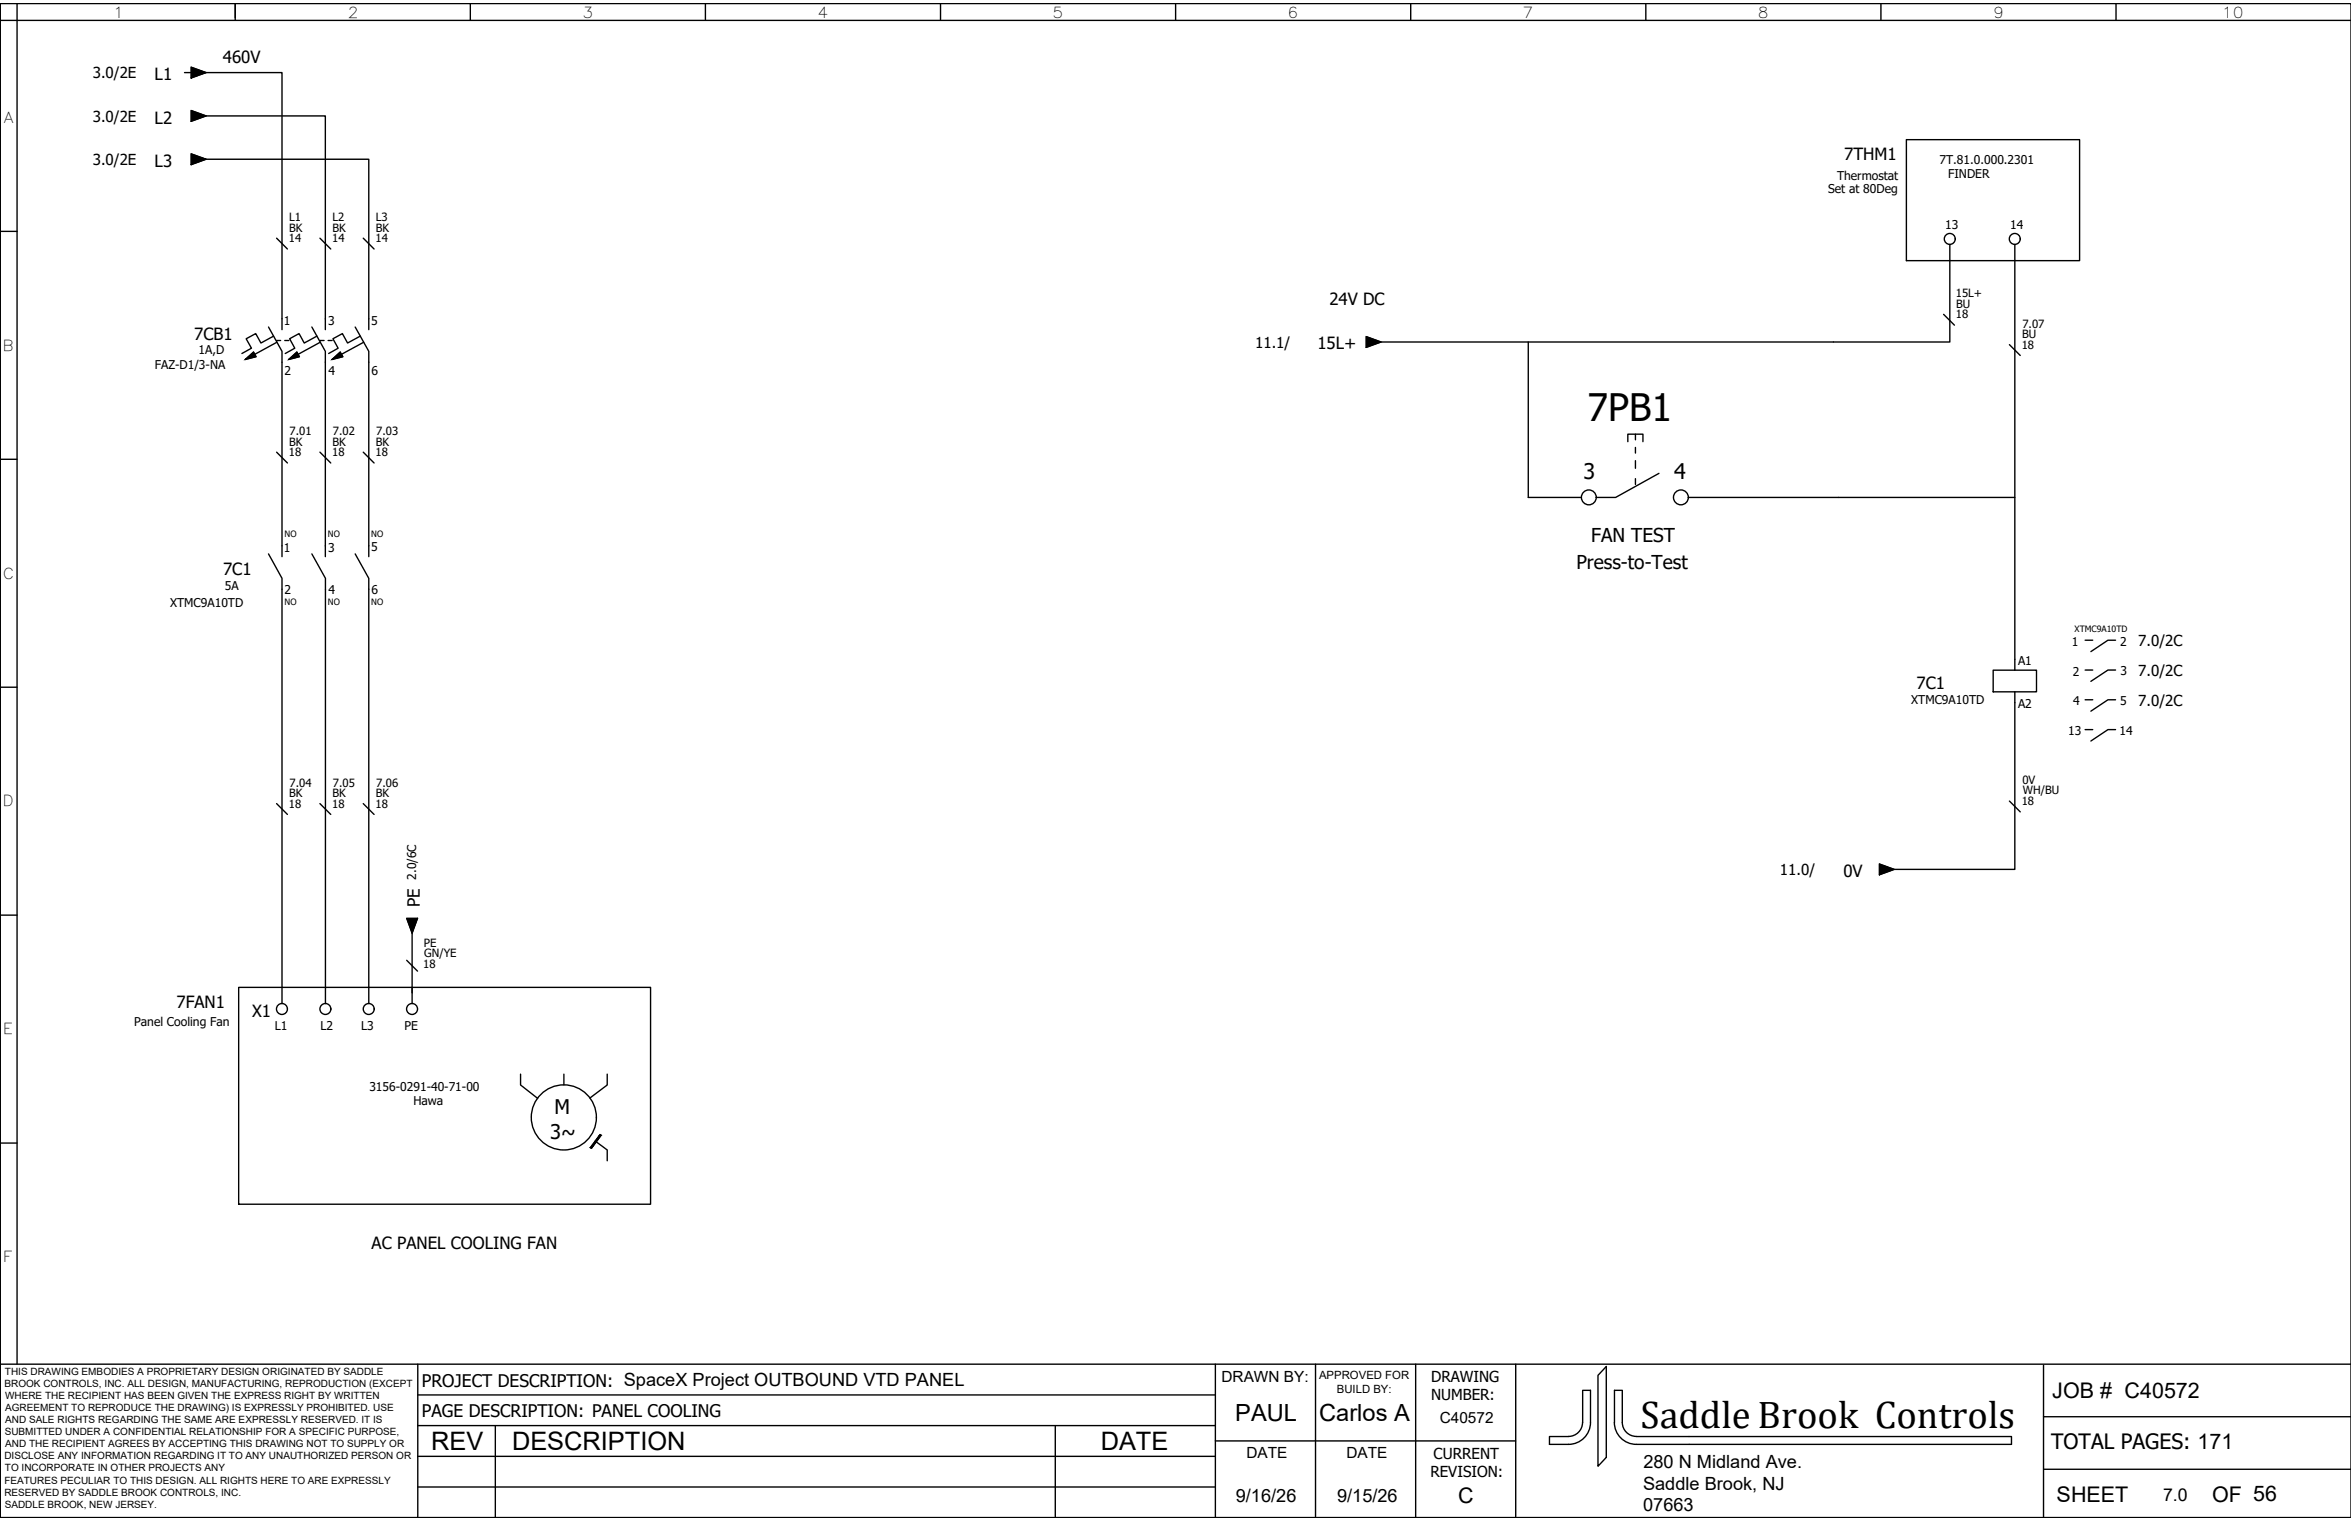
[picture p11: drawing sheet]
<svg xmlns="http://www.w3.org/2000/svg" width="432mm" height="279mm" viewBox="0 0 432 279" stroke-linecap="round" stroke-linejoin="round" font-family="sans-serif">
<defs><g id="words">
<text font-size="7.1" x="301.3" y="262.4">Saddle Brook Controls</text>
<text font-size="7" x="291.6" y="77.3">7PB1</text>
<g font-size="4.7">
<text x="79.2" y="266.3">REV</text>
<text x="94" y="266.4">DESCRIPTION</text>
<text x="202.2" y="266.3">DATE</text>
</g>
<g font-size="4.3">
<text x="226.9" y="261.1">PAUL</text>
<text x="242.3" y="261.1">Carlos A</text>
</g>
<g font-size="4">
<text x="290.9" y="88.1">3</text>
<text x="307.5" y="88">4</text>
<text x="376.9" y="256.8">JOB # C40572</text>
<text x="377.7" y="275.9">SHEET</text>
<text x="406.3" y="275.9">OF 56</text>
</g>
<g font-size="3.9">
<text x="376.7" y="266.3">TOTAL PAGES: 171</text>
<text x="267.8" y="276.1">C</text>
</g>
<g font-size="3.7">
<text x="101" y="209.2">3~</text>
<text x="101.9" y="204.7">M</text>
</g>
<g font-size="3.5">
<text x="292.2" y="99.6">FAN TEST</text>
<text x="289.5" y="104.5">Press-to-Test</text>
</g>
<g font-size="3.3">
<text x="301.8" y="269.6">280 N Midland Ave.</text>
<text x="227" y="275.9">9/16/26</text>
<text x="245.6" y="275.9">9/15/26</text>
<text x="301.8" y="273.6">Saddle Brook, NJ</text>
<text x="301.8" y="277.6">07663</text>
</g>
<g font-size="3.2">
<text x="77.5" y="254.8">PROJECT DESCRIPTION: SpaceX Project OUTBOUND VTD PANEL</text>
<text x="77.5" y="260.2">PAGE DESCRIPTION: PANEL COOLING</text>
<text x="397.3" y="275.7">7.0</text>
</g>
<g font-size="3.1">
<text x="40.9" y="11.7">460V</text>
<text x="28.4" y="14.7">L1</text>
<text x="28.4" y="22.7">L2</text>
<text x="338.7" y="29.4">7THM1</text>
<text x="28.4" y="30.6">L3</text>
<text x="244.2" y="56.1">24V DC</text>
<text x="35.7" y="62.4">7CB1</text>
<text x="242" y="64.2">15L+</text>
<text x="41" y="105.6">7C1</text>
<text x="352" y="126.5">7C1</text>
<text x="338.6" y="161.1">0V</text>
<text x="77.1" y="166.7" transform="rotate(-90 77.1 166.7)">PE</text>
<text x="32.4" y="185.1">7FAN1</text>
<text x="46.3" y="186.8">X1</text>
<text x="68.3" y="229.4">AC PANEL COOLING FAN</text>
</g>
<g font-size="2.8">
<text x="20.8" y="3.2">1</text>
<text x="63.9" y="3.2">2</text>
<text x="107" y="3.2">3</text>
<text x="150.2" y="3.2">4</text>
<text x="193.3" y="3.2">5</text>
<text x="236.5" y="3.2">6</text>
<text x="279.7" y="3.2">7</text>
<text x="322.9" y="3.2">8</text>
<text x="366" y="3.2">9</text>
<text x="408.1" y="3.2">10</text>
<text x="17" y="14.4">3.0/2E</text>
<text x=".7" y="22.5">A</text>
<text x="17" y="22.3">3.0/2E</text>
<text x="17" y="30.3">3.0/2E</text>
<text x=".5" y="64.4">B</text>
<text x="230.5" y="63.9">11.1/</text>
<text x=".5" y="106.3">C</text>
<text x="392.7" y="118.6">7.0/2C</text>
<text x="392.7" y="124.1">7.0/2C</text>
<text x="392.7" y="129.6">7.0/2C</text>
<text x=".5" y="148.1">D</text>
<text x="326.9" y="160.7">11.0/</text>
<text x=".6" y="190">E</text>
<text x=".6" y="231.9">F</text>
<text x="224.3" y="253.8">DRAWN BY:</text>
<text x="262.8" y="253.9">DRAWING</text>
<text x="262.8" y="257.2">NUMBER:</text>
<text x="264.4" y="261.4">C40572</text>
<text x="228.9" y="267.9">DATE</text>
<text x="247.3" y="267.9">DATE</text>
<text x="263.3" y="267.9">CURRENT</text>
<text x="262.7" y="271.4">REVISION:</text>
</g>
<g font-size="2.2">
<text x="335.8" y="35.5">Set at 80Deg</text>
<text x="337.4" y="33">Thermostat</text>
<text x="356.2" y="30">7T.81.0.000.2301</text>
<text x="357.8" y="32.7">FINDER</text>
<text x="357.3" y="42.1">13</text>
<text x="369.2" y="42.1">14</text>
<text x="52.2" y="59.6">1</text>
<text x="60.3" y="59.6">3</text>
<text x="68.2" y="59.6">5</text>
<text x="36.4" y="65">1A,D</text>
<text x="28.4" y="67.8">FAZ-D1/3-NA</text>
<text x="52.3" y="68.9">2</text>
<text x="60.3" y="68.9">4</text>
<text x="68.2" y="68.9">6</text>
<text x="52.2" y="101.3">1</text>
<text x="60.3" y="101.3">3</text>
<text x="68.2" y="101.3">5</text>
<text x="31.2" y="111.5">XTMC9A10TD</text>
<text x="41.3" y="108.4">5A</text>
<text x="52.3" y="109.2">2</text>
<text x="60.3" y="109.2">4</text>
<text x="68.2" y="109.2">6</text>
<text x="380.6" y="118.6">1</text>
<text x="389.4" y="118.6">2</text>
<text x="370.6" y="122.2">A1</text>
<text x="380.7" y="124.1">2</text>
<text x="389.4" y="124.1">3</text>
<text x="351" y="129.3">XTMC9A10TD</text>
<text x="370.6" y="130">A2</text>
<text x="380.7" y="129.6">4</text>
<text x="389.4" y="129.5">5</text>
<text x="379.9" y="135">13</text>
<text x="389.3" y="135">14</text>
<text x="76.5" y="161.6" transform="rotate(-90 76.5 161.6)">2.0/6C</text>
<text x="24.7" y="188.5">Panel Cooling Fan</text>
<text x="50.5" y="189.2">L1</text>
<text x="58.9" y="189.2">L2</text>
<text x="66.3" y="189.2">L3</text>
<text x="74.3" y="189.2">PE</text>
<text x="67.8" y="200.3">3156-0291-40-71-00</text>
<text x="75.9" y="203">Hawa</text>
</g>
<g font-size="2.1">
<text x="53.1" y="40.6">L1</text>
<text x="61.1" y="40.6">L2</text>
<text x="69" y="40.6">L3</text>
<text x="53" y="44.5">14</text>
<text x="53.1" y="42.6">BK</text>
<text x="61" y="44.5">14</text>
<text x="61.1" y="42.6">BK</text>
<text x="69" y="44.5">14</text>
<text x="69" y="42.6">BK</text>
<text x="359.2" y="58.5">18</text>
<text x="359.2" y="54.6">15L+</text>
<text x="359.3" y="56.5">BU</text>
<text x="371.3" y="64.1">18</text>
<text x="371.4" y="62.1">BU</text>
<text x="371.5" y="60.2">7.07</text>
<text x="53" y="83.8">18</text>
<text x="53.1" y="81.9">BK</text>
<text x="53.2" y="79.9">7.01</text>
<text x="61" y="83.8">18</text>
<text x="61.1" y="81.9">BK</text>
<text x="61.2" y="79.9">7.02</text>
<text x="69" y="83.8">18</text>
<text x="69" y="81.9">BK</text>
<text x="69.1" y="79.9">7.03</text>
<text x="53" y="148.4">18</text>
<text x="53.1" y="146.4">BK</text>
<text x="53.2" y="144.5">7.04</text>
<text x="61" y="148.4">18</text>
<text x="61.1" y="146.4">BK</text>
<text x="61.2" y="144.5">7.05</text>
<text x="69" y="148.4">18</text>
<text x="69" y="146.4">BK</text>
<text x="69.1" y="144.5">7.06</text>
<text x="371.3" y="147.9">18</text>
<text x="371.5" y="144">0V</text>
<text x="371.5" y="145.8">WH/BU</text>
<text x="77.8" y="173.9">PE</text>
<text x="77.7" y="177.8">18</text>
<text x="77.9" y="175.7">GN/YE</text>
<text x="242.3" y="253.3">APPROVED FOR</text>
<text x="245.5" y="255.8">BUILD BY:</text>
</g>
<g font-size="1.8">
<text x=".8" y="254.8">BROOK CONTROLS, INC. ALL DESIGN, MANUFACTURING, REPRODUCTION (EXCEPT</text>
<text x=".9" y="252.6">THIS DRAWING EMBODIES A PROPRIETARY DESIGN ORIGINATED BY SADDLE</text>
<text x=".9" y="257">WHERE THE RECIPIENT HAS BEEN GIVEN THE EXPRESS RIGHT BY WRITTEN</text>
<text x=".9" y="263.7">SUBMITTED UNDER A CONFIDENTIAL RELATIONSHIP FOR A SPECIFIC PURPOSE,</text>
<text x="1" y="259.2">AGREEMENT TO REPRODUCE THE DRAWING) IS EXPRESSLY PROHIBITED. USE</text>
<text x="1" y="261.4">AND SALE RIGHTS REGARDING THE SAME ARE EXPRESSLY RESERVED. IT IS</text>
<text x=".8" y="268.1">DISCLOSE ANY INFORMATION REGARDING IT TO ANY UNAUTHORIZED PERSON OR</text>
<text x="1" y="265.9">AND THE RECIPIENT AGREES BY ACCEPTING THIS DRAWING NOT TO SUPPLY OR</text>
<text x=".8" y="272.5">FEATURES PECULIAR TO THIS DESIGN. ALL RIGHTS HERE TO ARE EXPRESSLY</text>
<text x=".8" y="274.7">RESERVED BY SADDLE BROOK CONTROLS, INC.</text>
<text x=".9" y="270.3">TO INCORPORATE IN OTHER PROJECTS ANY</text>
<text x=".9" y="276.9">SADDLE BROOK, NEW JERSEY.</text>
</g>
<g font-size="1.6">
<text x="52.3" y="98.7">NO</text>
<text x="60.2" y="98.7">NO</text>
<text x="68.2" y="98.7">NO</text>
<text x="52.3" y="111.2">NO</text>
<text x="60.2" y="111.2">NO</text>
<text x="68.2" y="111.2">NO</text>
<text x="381" y="116">XTMC9A10TD</text>
</g>
</g></defs>
<!-- layer: 0 -->
<g fill="none" stroke="#000" stroke-width=".25">
<path d="M0 .7h431.8v278.1h-431.8zM0 3.7h431.8M0 .7v278.1M3.1 .7v249.9M33.9 13.3h1.2M35.1 12.3l2.8 1-2.8 1zM35.9 13.3h15.9v47.3M43.2 .7v3M86.4 .7v3M129.6 .7v3M172.7 .7v3M215.9 .7v3"/>
<path d="M259.1 .7v3M302.3 .7v3M345.5 .7v3M388.6 .7v3M35.1 20.3l2.8 1-2.8 1zM35.1 28.3l2.8 1-2.8 .9zM35.9 21.3h23.9v39.3M35.9 29.3h31.8v31.3M350.1 25.7h31.9v22.2h-31.9zM0 42.5h3.1M50.8 43.8l2 1.9M58.8 43.8l1.9 1.9"/>
<path d="M66.7 43.8l2 1.9M357 57.7l2 2M358.1 44.9v3M370.1 44.9v3M45 66l1.6-1.3 .4 .8zM49.3 60.1l2.5 4.4v2M50.2 61.7l-2.3 1.3-.9-1.7-1.8 .9 1 1.8-1.8 .9M50.8 62.5h.7M50.9 62.9l-4.1 2.2M52.3 62.5h.7M53 66l1.5-1.3 .5 .8zM57.3 60.1l2.5 4.4v2"/>
<path d="M58.2 61.7l-2.3 1.3-1-1.7-1.7 .9 .9 1.8-1.7 .9M58.8 62.5h.7M58.8 62.9l-4 2.2M60.3 62.5h.7M61 66l1.5-1.3 .5 .8zM65.2 60.1l2.5 4.4v2M66.2 61.7l-2.4 1.3-.9-1.7-1.7 .9 .9 1.8-1.7 .9M66.8 62.9l-4.1 2.2M250.9 61.8l2.8 1-2.8 1zM253.7 62.8h83M280.7 62.8v28.6h9.7M300.4 79.8v1"/>
<path d="M369.1 63.3l2 2M0 84.4h3.1M50.8 83.1l2 1.9M58.8 83.1l1.9 1.9M66.7 83.1l2 1.9M299 81.1v-1.3h2.8v1.3M300.4 82.2v1M300.4 84.6v1.4M300.4 87.9v1.1M304.7 87l-8 4.4h-3.5M310.1 91.4h60M49.3 101.7l2.5 4.5v2"/>
<path d="M51.8 100.3v2M57.3 101.7l2.5 4.5v2M59.8 100.3v2M65.2 101.7l2.5 4.5v2M67.7 100.3v2M383 117.6h1.4M388.6 117.6h-1.4l-3.2 2.1M0 126.2h3.1M366.1 123.1h7.9v4h-7.9zM370.1 121.1v2M370.1 127.1v2M383 123.1h1.4"/>
<path d="M383 128.5h1.4M383 134h1.4M388.6 123.1h-1.4l-3.2 2.1M388.6 128.5h-1.4l-3.2 2.1M388.6 134h-1.4l-3.2 2.1M50.8 147.6l2 2M58.8 147.6l1.9 2M66.7 147.6l2 2M345.2 158.7l2.7 1-2.7 1zM369.1 147.2l2 1.9M0 168.1h3.1M74.7 168.7h2l-1 2.7z"/>
<path d="M74.7 176.4l2 2M75.7 170.4v14M43.8 181.4h75.7v39.8h-75.7zM51.8 181.4v3M59.8 181.4v3M67.7 181.4v3M95.6 197.3v2l3.1 2.5M103.6 197.3v2M111.5 197.3v2l-3.1 2.4M0 210h3.1M109.3 209.6l2.2 1.6v2M110.2 208.4l.2 .2-1.8 2.3-.2-.1z"/>
<path d="M0 250.6h431.8M76.7 250.6v28.2M76.7 256.2h146.5M223.2 250.6v28.2M241.6 250.6v28.2M260 250.6v28.2M278.4 250.6v28.2M295 251v16.7l-1.5 1.6v-16.7zM375.3 250.8v28M0 278.8h.1M76.7 273.2h146.5M76.7 267.5h146.5"/>
<path d="M76.7 261.9h146.5M91 261.9v16.9M193.8 261.9v16.9M223.2 264.7h55.2M290.7 261.3a2.57 2.57 0 0 1-2.6 2.6h-3.5M290.7 261.3v-5.9h1.4v5.9a4 4 0 0 1-4 4h-3.5v-1.4M296.5 261.3a4 4 0 0 0 4 4h68.9v-1.4h-68.9a2.61 2.61 0 0 1-2.5-2.6v-5.9h-1.5v5.9M375.3 269.9h56.5M375.3 260.2h56.5"/>
<circle cx="358.1" cy="43.9" r="1.01"/>
<circle cx="370" cy="43.9" r="1.01"/>
<circle cx="291.8" cy="91.4" r="1.37"/>
<circle cx="308.7" cy="91.4" r="1.37"/>
<circle cx="51.8" cy="185.3" r="1.01"/>
<circle cx="59.8" cy="185.3" r="1.01"/>
<circle cx="67.7" cy="185.3" r="1.01"/>
<circle cx="75.7" cy="185.3" r="1.01"/>
<circle cx="103.6" cy="205.3" r="6"/>
</g>
<g fill="#000" stroke="#000" stroke-width=".18">
<path d="M35.1 12.3l2.8 1-2.8 1zM35.1 20.3l2.8 1-2.8 1zM35.1 28.3l2.8 1-2.8 .9zM45 66l1.6-1.3 .4 .8zM53 66l1.5-1.3 .5 .8zM61 66l1.5-1.3 .5 .8zM250.9 61.8l2.8 1-2.8 1zM345.2 158.7l2.7 1-2.7 1zM74.7 168.7h2l-1 2.7zM110.1 208.6h.3l-1.7 2.2zM110.2 208.4l.2 .2h-.3z"/>
<path d="M110.1 208.6l-1.7 2.2h.3zM108.4 210.8h.3l-.1 .1z"/>
</g>
<!-- layer: WIRES -->
<path d="M358.1 47.9v14.9h-21.4M370.1 47.9v73.2M51.8 66.5v33.8M59.8 66.5v33.8M67.7 66.5v33.8M51.8 108.2v73.2M59.8 108.2v73.2M67.7 108.2v73.2M370.1 129.1v30.6h-22.2" fill="none" stroke="#000" stroke-width=".25"/>
<use href="#words"/>
</svg>
